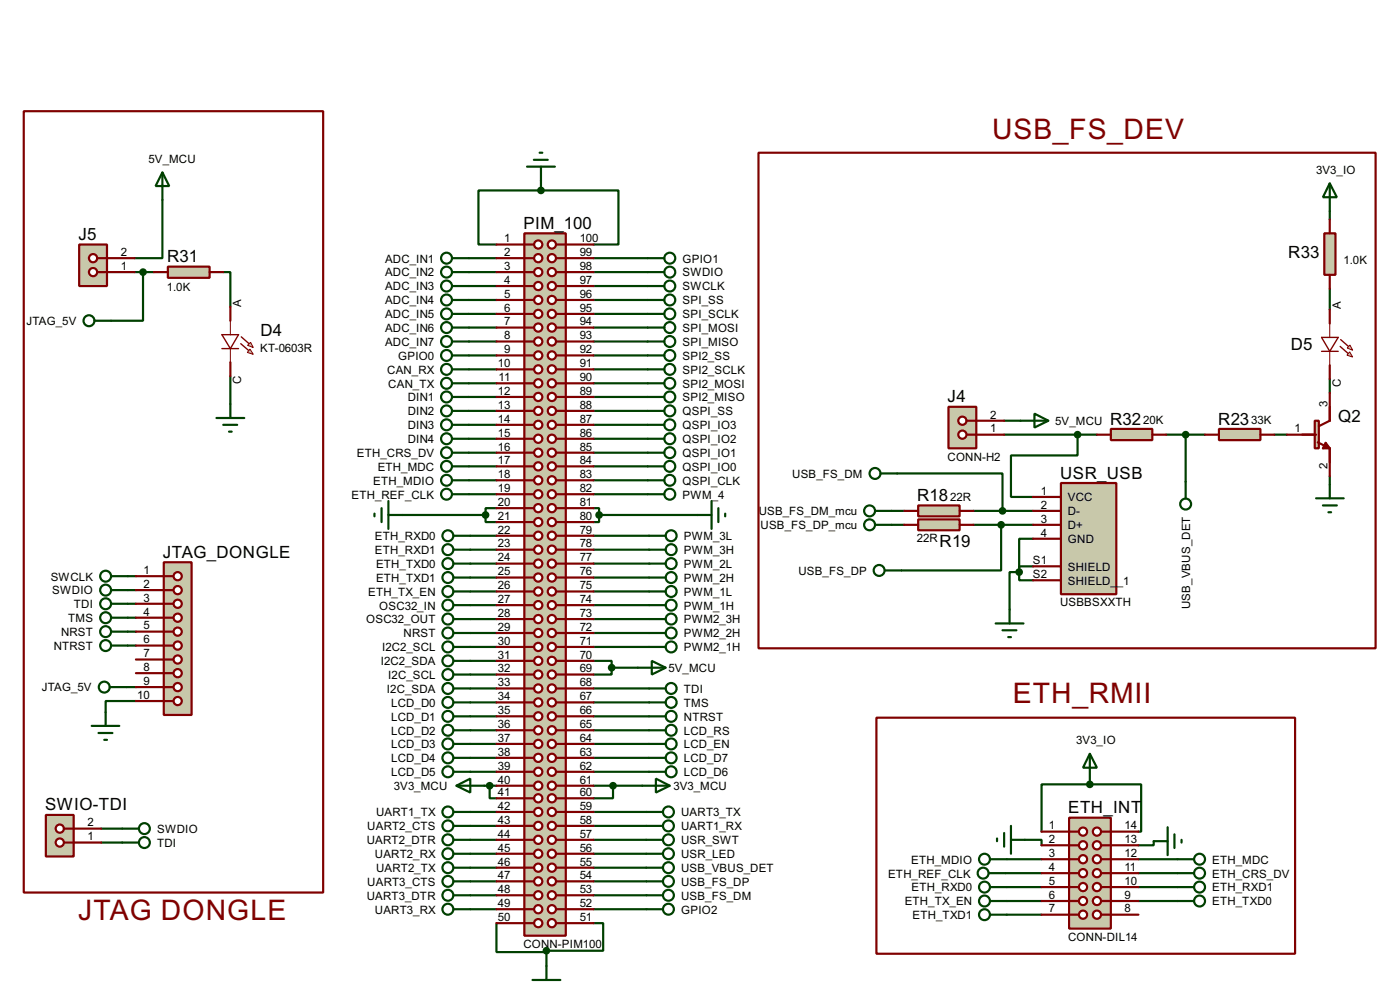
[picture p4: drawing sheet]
<svg xmlns="http://www.w3.org/2000/svg" width="256mm" height="180mm" viewBox="0 0 256 180" stroke-linecap="round" stroke-linejoin="round" font-family="sans-serif">
<defs><g id="words">
<g font-size="5.8" fill="#800000">
<text x="181.7" y="25.4">USB_FS_DEV</text>
<text x="185.5" y="128.8">ETH_RMII</text>
<text x="14.3" y="168.4">JTAG DONGLE</text>
</g>
<g font-size="3.5">
<text x="95.9" y="41.9">PIM_100</text>
<text x="14.4" y="43.9">J5</text>
<text x="30.6" y="48">R31</text>
<text x="236" y="47.2">R33</text>
<text x="47.7" y="61.6">D4</text>
<text x="236.5" y="64.1">D5</text>
<text x="173.6" y="73.7">J4</text>
<text x="203.4" y="77.7">R32</text>
<text x="223.2" y="77.7">R23</text>
<text x="245.2" y="77.2">Q2</text>
<text x="194.2" y="87.6">USR_USB</text>
<text x="168" y="91.7">R18</text>
<text x="172.1" y="100.1">R19</text>
<text x="29.9" y="102.1">JTAG_DONGLE</text>
<text x="8.3" y="148.3">SWIO-TDI</text>
<text x="195.7" y="148.9">ETH_INT</text>
</g>
<g font-size="2.4">
<text x="27.2" y="29.8">5V_MCU</text>
<text x="241.1" y="31.8">3V3_IO</text>
<text x="22.2" y="46.9">2</text>
<text x="92.4" y="44.4">1</text>
<text x="92.4" y="46.9">2</text>
<text x="106.2" y="44.4">100</text>
<text x="106.2" y="46.9">99</text>
<text x="22.2" y="49.4">1</text>
<text x="30.6" y="53.3">1.0K</text>
<text x="70.5" y="48">ADC_IN1</text>
<text x="70.5" y="50.6">ADC_IN2</text>
<text x="70.5" y="53.2">ADC_IN3</text>
<text x="92.4" y="49.4">3</text>
<text x="92.4" y="52">4</text>
<text x="106.2" y="49.4">98</text>
<text x="106.2" y="52">97</text>
<text x="125" y="53.2">SWCLK</text>
<text x="125" y="50.6">SWDIO</text>
<text x="125" y="48">GPIO1</text>
<text x="246.1" y="48.3">1.0K</text>
<text x="4.8" y="59.5">JTAG_5V</text>
<text x="44.2" y="56.1" transform="rotate(-90 44.2 56.1)">A</text>
<text x="70.5" y="55.7">ADC_IN4</text>
<text x="70.5" y="58.2">ADC_IN5</text>
<text x="92.4" y="54.5">5</text>
<text x="92.4" y="57.1">6</text>
<text x="92.4" y="59.6">7</text>
<text x="106.2" y="54.5">96</text>
<text x="106.2" y="57.1">95</text>
<text x="106.2" y="59.6">94</text>
<text x="125" y="58.2">SPI_SCLK</text>
<text x="125" y="55.7">SPI_SS</text>
<text x="245.6" y="56.6" transform="rotate(-90 245.6 56.6)">A</text>
<text x="47.7" y="64.5">KT-0603R</text>
<text x="70.5" y="60.7">ADC_IN6</text>
<text x="70.5" y="63.3">ADC_IN7</text>
<text x="72.9" y="65.9">GPIO0</text>
<text x="92.4" y="62.1">8</text>
<text x="92.4" y="64.7">9</text>
<text x="106.2" y="62.1">93</text>
<text x="106.2" y="64.7">92</text>
<text x="125" y="65.9">SPI2_SS</text>
<text x="125" y="63.3">SPI_MISO</text>
<text x="125" y="60.7">SPI_MOSI</text>
<text x="44.2" y="70.4" transform="rotate(-90 44.2 70.4)">C</text>
<text x="70.9" y="68.4">CAN_RX</text>
<text x="71.1" y="70.9">CAN_TX</text>
<text x="91.2" y="67.2">10</text>
<text x="91.4" y="69.8">11</text>
<text x="106.2" y="69.8">90</text>
<text x="106.2" y="67.2">91</text>
<text x="125" y="70.9">SPI2_MOSI</text>
<text x="125" y="68.4">SPI2_SCLK</text>
<text x="245.6" y="70.9" transform="rotate(-90 245.6 70.9)">C</text>
<text x="74.7" y="73.4">DIN1</text>
<text x="74.7" y="76">DIN2</text>
<text x="91.2" y="72.3">12</text>
<text x="91.2" y="74.8">13</text>
<text x="91.2" y="77.4">14</text>
<text x="106.2" y="72.3">89</text>
<text x="106.2" y="74.8">88</text>
<text x="106.2" y="77.4">87</text>
<text x="125" y="76">QSPI_SS</text>
<text x="125" y="73.4">SPI2_MISO</text>
<text x="181.4" y="76.6">2</text>
<text x="193.3" y="77.8">5V_MCU</text>
<text x="209.4" y="77.6">20K</text>
<text x="229.2" y="77.6">33K</text>
<text x="243.2" y="74.4" transform="rotate(-90 243.2 74.4)">3</text>
<text x="65.4" y="83.6">ETH_CRS_DV</text>
<text x="74.7" y="78.6">DIN3</text>
<text x="74.7" y="81.1">DIN4</text>
<text x="91.2" y="79.9">15</text>
<text x="91.2" y="82.5">16</text>
<text x="106.2" y="79.9">86</text>
<text x="106.2" y="82.5">85</text>
<text x="125" y="83.6">QSPI_IO1</text>
<text x="125" y="81.1">QSPI_IO2</text>
<text x="125" y="78.6">QSPI_IO3</text>
<text x="181.4" y="79.2">1</text>
<text x="237.2" y="79.2">1</text>
<text x="68.4" y="88.7">ETH_MDIO</text>
<text x="69.2" y="86.2">ETH_MDC</text>
<text x="91.2" y="85">17</text>
<text x="91.2" y="87.5">18</text>
<text x="106.2" y="85">84</text>
<text x="106.2" y="87.5">83</text>
<text x="125" y="88.7">QSPI_CLK</text>
<text x="125" y="86.2">QSPI_IO0</text>
<text x="145.1" y="87.5">USB_FS_DM</text>
<text x="173.6" y="84.3">CONN-H2</text>
<text x="243.2" y="85.7" transform="rotate(-90 243.2 85.7)">2</text>
<text x="64.4" y="91.3">ETH_REF_CLK</text>
<text x="91.2" y="90.1">19</text>
<text x="91.2" y="92.6">20</text>
<text x="91.2" y="95.2">21</text>
<text x="106.2" y="95.2">80</text>
<text x="106.2" y="90.1">82</text>
<text x="106.2" y="92.6">81</text>
<text x="125" y="91.3">PWM_4</text>
<text x="139" y="94.3">USB_FS_DM_mcu</text>
<text x="174.1" y="91.7">22R</text>
<text x="190.7" y="95.7">3</text>
<text x="190.7" y="93.1">2</text>
<text x="190.7" y="90.6">1</text>
<text x="195.6" y="94.3">D-</text>
<text x="195.6" y="91.8">VCC</text>
<text x="68.7" y="98.9">ETH_RXD0</text>
<text x="68.7" y="101.4">ETH_RXD1</text>
<text x="91.2" y="97.7">22</text>
<text x="91.2" y="100.2">23</text>
<text x="106.2" y="97.7">79</text>
<text x="106.2" y="100.2">78</text>
<text x="125.3" y="101.4">PWM_3H</text>
<text x="125.3" y="98.9">PWM_3L</text>
<text x="139.3" y="96.9">USB_FS_DP_mcu</text>
<text x="168" y="99.3">22R</text>
<text x="190.7" y="98.2">4</text>
<text x="195.6" y="96.9">D+</text>
<text x="195.6" y="99.4">GND</text>
<text x="9.3" y="106.3">SWCLK</text>
<text x="26.3" y="105.1">1</text>
<text x="26.3" y="107.6">2</text>
<text x="68.9" y="104">ETH_TXD0</text>
<text x="68.9" y="106.5">ETH_TXD1</text>
<text x="91.2" y="102.8">24</text>
<text x="91.2" y="105.3">25</text>
<text x="91.2" y="107.9">26</text>
<text x="106.2" y="102.8">77</text>
<text x="106.2" y="105.3">76</text>
<text x="106.2" y="107.9">75</text>
<text x="125.3" y="106.5">PWM_2H</text>
<text x="125.3" y="104">PWM_2L</text>
<text x="146.3" y="105.2">USB_FS_DP</text>
<text x="189.2" y="103.3">S1</text>
<text x="189.2" y="105.8">S2</text>
<text x="195.6" y="104.5">SHIELD</text>
<text x="195.6" y="107">SHIELD_</text>
<text x="204.6" y="107">_1</text>
<text x="9.6" y="108.8">SWDIO</text>
<text x="12.5" y="113.9">TMS</text>
<text x="13.5" y="111.3">TDI</text>
<text x="26.3" y="110.1">3</text>
<text x="26.3" y="112.7">4</text>
<text x="67.4" y="109.1">ETH_TX_EN</text>
<text x="69.5" y="111.6">OSC32_IN</text>
<text x="91.2" y="110.4">27</text>
<text x="91.2" y="112.9">28</text>
<text x="106.2" y="110.4">74</text>
<text x="106.2" y="112.9">73</text>
<text x="125.3" y="111.6">PWM_1H</text>
<text x="125.3" y="109.1">PWM_1L</text>
<text x="194.2" y="111">USBBSXXTH</text>
<text x="218" y="111.5" transform="rotate(-90 218 111.5)">USB_VBUS_DET</text>
<text x="9.8" y="119">NTRST</text>
<text x="11.2" y="116.4">NRST</text>
<text x="26.3" y="115.2">5</text>
<text x="26.3" y="117.8">6</text>
<text x="67.1" y="114.1">OSC32_OUT</text>
<text x="70" y="119.2">I2C2_SCL</text>
<text x="73.9" y="116.7">NRST</text>
<text x="91.2" y="115.5">29</text>
<text x="91.2" y="118">30</text>
<text x="106.2" y="115.5">72</text>
<text x="106.2" y="118">71</text>
<text x="125.3" y="119.2">PWM2_1H</text>
<text x="125.3" y="116.7">PWM2_2H</text>
<text x="125.3" y="114.1">PWM2_3H</text>
<text x="26.3" y="120.3">7</text>
<text x="26.3" y="122.8">8</text>
<text x="26.3" y="125.4">9</text>
<text x="69.7" y="121.8">I2C2_SDA</text>
<text x="71.1" y="124.3">I2C_SCL</text>
<text x="91.2" y="120.6">31</text>
<text x="91.2" y="123.1">32</text>
<text x="91.2" y="125.6">33</text>
<text x="106.2" y="120.6">70</text>
<text x="106.2" y="123.1">69</text>
<text x="106.2" y="125.6">68</text>
<text x="122.5" y="123">5V_MCU</text>
<text x="7.6" y="126.6">JTAG_5V</text>
<text x="25.2" y="127.9">10</text>
<text x="70.9" y="126.8">I2C_SDA</text>
<text x="71.7" y="129.4">LCD_D0</text>
<text x="71.7" y="131.9">LCD_D1</text>
<text x="91.2" y="128.2">34</text>
<text x="91.2" y="130.7">35</text>
<text x="106.2" y="128.2">67</text>
<text x="106.2" y="130.7">66</text>
<text x="125.3" y="131.9">NTRST</text>
<text x="125.3" y="126.8">TDI</text>
<text x="125.3" y="129.4">TMS</text>
<text x="71.7" y="134.5">LCD_D2</text>
<text x="71.7" y="137">LCD_D3</text>
<text x="91.2" y="133.3">36</text>
<text x="91.2" y="135.8">37</text>
<text x="106.2" y="133.3">65</text>
<text x="106.2" y="135.8">64</text>
<text x="125.3" y="137">LCD_EN</text>
<text x="125.3" y="134.5">LCD_RS</text>
<text x="197.2" y="136.2">3V3_IO</text>
<text x="71.7" y="139.5">LCD_D4</text>
<text x="71.7" y="142.1">LCD_D5</text>
<text x="91.2" y="138.3">38</text>
<text x="91.2" y="140.9">39</text>
<text x="91.2" y="143.4">40</text>
<text x="106.2" y="138.3">63</text>
<text x="106.2" y="140.9">62</text>
<text x="106.2" y="143.4">61</text>
<text x="125.3" y="142.1">LCD_D6</text>
<text x="125.3" y="139.5">LCD_D7</text>
<text x="68.9" y="149.4">UART1_TX</text>
<text x="72.2" y="144.6">3V3_MCU</text>
<text x="91.2" y="148.2">42</text>
<text x="91.2" y="145.7">41</text>
<text x="106.2" y="145.7">60</text>
<text x="106.2" y="148.2">59</text>
<text x="123.4" y="144.6">3V3_MCU</text>
<text x="124.8" y="149.4">UART3_TX</text>
<text x="16.1" y="153.8">1</text>
<text x="16.1" y="151.3">2</text>
<text x="28.8" y="155">TDI</text>
<text x="28.8" y="152.5">SWDIO</text>
<text x="67.2" y="154.5">UART2_DTR</text>
<text x="67.3" y="152">UART2_CTS</text>
<text x="91.2" y="155.9">45</text>
<text x="91.2" y="153.3">44</text>
<text x="91.2" y="150.8">43</text>
<text x="106.2" y="150.8">58</text>
<text x="106.2" y="153.3">57</text>
<text x="106.2" y="155.9">56</text>
<text x="124.8" y="152">UART1_RX</text>
<text x="124.8" y="154.5">USR_SWT</text>
<text x="192.2" y="151.8">1</text>
<text x="192.2" y="154.3">2</text>
<text x="206" y="151.8">14</text>
<text x="206" y="154.3">13</text>
<text x="68.7" y="157.1">UART2_RX</text>
<text x="68.9" y="159.6">UART2_TX</text>
<text x="91.2" y="160.9">47</text>
<text x="91.2" y="158.4">46</text>
<text x="106.2" y="158.4">55</text>
<text x="106.2" y="160.9">54</text>
<text x="124.8" y="157.1">USR_LED</text>
<text x="124.8" y="159.6">USB_VBUS_DET</text>
<text x="162.7" y="160.6">ETH_REF_CLK</text>
<text x="166.9" y="158.1">ETH_MDIO</text>
<text x="192.2" y="156.9">3</text>
<text x="192.2" y="159.4">4</text>
<text x="192.2" y="162">5</text>
<text x="206" y="156.9">12</text>
<text x="206" y="159.4">11</text>
<text x="206" y="162">10</text>
<text x="222.1" y="158.1">ETH_MDC</text>
<text x="222.1" y="160.6">ETH_CRS_DV</text>
<text x="67.2" y="164.7">UART3_DTR</text>
<text x="67.3" y="162.1">UART3_CTS</text>
<text x="68.7" y="167.2">UART3_RX</text>
<text x="91.2" y="166">49</text>
<text x="91.2" y="163.5">48</text>
<text x="106.2" y="163.5">53</text>
<text x="106.2" y="166">52</text>
<text x="124.8" y="162.1">USB_FS_DP</text>
<text x="124.8" y="164.7">USB_FS_DM</text>
<text x="124.8" y="167.2">GPIO2</text>
<text x="165.7" y="165.7">ETH_TX_EN</text>
<text x="167" y="163.2">ETH_RXD0</text>
<text x="192.2" y="164.5">6</text>
<text x="192.2" y="167">7</text>
<text x="206" y="164.5">9</text>
<text x="206" y="167">8</text>
<text x="222.1" y="163.2">ETH_RXD1</text>
<text x="222.1" y="165.7">ETH_TXD0</text>
<text x="91.2" y="168.6">50</text>
<text x="95.9" y="173.5">CONN-PIM100</text>
<text x="106.2" y="168.6">51</text>
<text x="167.2" y="168.2">ETH_TXD1</text>
<text x="195.7" y="172.2">CONN-DIL14</text>
</g>
</g></defs>
<g fill="none" stroke="#004000" stroke-width=".4">
<path d="M29.8 36.6v10.7h-5.1M99.1 34.9h-11.4v9.9h3.3M99.1 34.9h14.2v9.9h-4.5M99.1 33.1v1.8M243.6 38.7v1.5M24.7 49.8h3.5M26.2 49.8v8.9h-5.8M40.9 49.8h1.3v6.4M82.9 47.3h8.1M82.9 49.8h8.1M82.9 52.4h8.1M82.9 54.9h8.1"/>
<path d="M82.9 57.5h8.1M82.9 60h8.1M108.8 47.3h12.9M108.8 49.8h12.9M108.8 52.4h12.9M108.8 54.9h12.9M108.8 57.5h12.9M108.8 60h12.9M243.6 52.9v3.8M42.2 68.9v5.1M82.9 70.2h8.1M82.9 72.7h8.1"/>
<path d="M82.9 75.2h8.1M82.9 77.8h8.1M82.9 62.5h8.1M82.9 65.1h8.1M82.9 67.6h8.1M108.8 70.2h12.9M108.8 72.7h12.9M108.8 75.2h12.9M108.8 77.8h12.9M108.8 62.5h12.9M108.8 65.1h12.9M108.8 67.6h12.9"/>
<path d="M184 79.6h17M184 77h3M197.4 79.6v3.8h-12.2v7.6h4.1M213.7 79.6h7.1M217.2 79.6v11.6M233.5 79.6h2.3M243.6 69.4v2.5M68.6 94v.5M69.9 93v2.6M71.2 94.3h17.8M71.2 91.7v5.1M82.9 80.3h8.1"/>
<path d="M82.9 82.9h8.1M82.9 85.4h8.1M82.9 87.9h8.1M82.9 90.5h8.1M83.1 98.1h7.9M89 94.3v1.3h2M91 93h-2v1.3M108.8 93h1v1.3M108.8 80.3h12.9M108.8 82.9h12.9M108.8 85.4h12.9M108.8 87.9h12.9"/>
<path d="M108.8 90.5h12.9M108.8 98.1h13.2M109.8 94.3v1.3h-1M109.8 94.3h20.6M130.4 91.7v5.1M131.6 93v2.6M132.9 94v.5M160.3 93.5h5.4M160.3 96.1h5.4M164.4 86.7h19.3v6.8M178.4 93.5h10.9M178.4 96.1h10.9"/>
<path d="M183.4 96.1v8.3h-18.2M189.3 98.6h-2.6v6.1M243.6 87.2v1.5M23.4 105.5h1.5M23.4 108h1.5M23.4 110.5h1.5M23.4 113.1h1.5M23.4 118.2h1.5M23.4 115.6h1.5M83.1 100.6h7.9M83.1 103.2h7.9M83.1 105.7h7.9"/>
<path d="M83.1 108.3h7.9M83.1 110.8h7.9M83.1 113.3h7.9M83.1 115.9h7.9M83.1 118.4h7.9M108.8 100.6h13.2M108.8 103.2h13.2M108.8 105.7h13.2M108.8 108.3h13.2M108.8 110.8h13.2M108.8 113.3h13.2M108.8 115.9h13.2"/>
<path d="M108.8 118.4h13.2M186.7 104.7v1.5h2.6M186.7 104.7h-1.7v6.9M189.3 103.7h-2.6v1M23.2 125.8h1.7M24.9 128.3h-5.5v2.1M83.1 131.1h7.9M83.1 133.7h7.9M83.1 136.2h7.9M83.1 138.7h7.9M83.1 121h7.9M83.1 123.5h7.9"/>
<path d="M83.1 126h7.9M83.1 128.6h7.9M108.8 121h3.3v1.2M108.8 131.1h13.2M108.8 133.7h13.2M108.8 136.2h13.2M108.8 138.7h13.2M108.8 126h10.1M108.8 128.6h10.1M112.1 122.2v1.3h-3.3M112.1 122.2h4.8M18.6 154.2h3.8"/>
<path d="M18.6 151.7h3.8M83.1 141.3h7.9M83.6 143.8l2.6-1.3v2.6zM83.6 143.8h7.4M86.2 148.6h4.8M86.2 151.2h4.8M86.2 153.7h4.8M86.2 156.3h4.8M86.2 158.8h4.8M89.7 143.8v2.3h1.3M108.8 141.3h13.2M108.8 148.6h9.6"/>
<path d="M108.8 151.2h9.6M108.8 153.7h9.6M108.8 156.3h9.6M108.8 158.8h9.6M108.8 143.8h13.9M112.3 143.8v2.3h-3.5M120.2 142.5l2.5 1.3-2.5 1.3zM184.2 159.8h6.6M184.5 157.3h6.3M187.8 153.7h3v1M199.7 143.1v.5h-8.9v8.6M199.7 143.6h9.4v8.6h-.5"/>
<path d="M208.6 157.3h7.1M208.6 159.8h7.1M211.4 154v.7h-2.8M86.2 161.3h4.8M86.2 163.9h4.8M86.2 166.4h4.8M91 169v5.3h9.1v-.3M100.1 174v2.8M108.8 169h1.7v5h-10.4M108.8 161.3h9.6M108.8 163.9h9.6M108.8 166.4h9.6"/>
<path d="M184.5 162.4h6.3M184.5 164.9h6.3M184.5 167.4h6.3M208.6 162.4h7.1M208.6 164.9h7.1"/>
<circle cx="81.8" cy="47.3" r="1"/>
<circle cx="81.8" cy="49.8" r="1"/>
<circle cx="81.8" cy="54.9" r="1"/>
<circle cx="81.8" cy="52.4" r="1"/>
<circle cx="81.8" cy="60" r="1"/>
<circle cx="81.8" cy="57.5" r="1"/>
<circle cx="122.7" cy="49.8" r="1"/>
<circle cx="122.7" cy="47.3" r="1"/>
<circle cx="122.7" cy="57.5" r="1"/>
<circle cx="122.7" cy="60" r="1"/>
<circle cx="122.7" cy="54.9" r="1"/>
<circle cx="122.7" cy="52.4" r="1"/>
<circle cx="81.8" cy="65.1" r="1"/>
<circle cx="81.8" cy="62.5" r="1"/>
<circle cx="81.8" cy="75.2" r="1"/>
<circle cx="81.8" cy="70.2" r="1"/>
<circle cx="81.8" cy="72.7" r="1"/>
<circle cx="81.8" cy="67.6" r="1"/>
<circle cx="81.8" cy="77.8" r="1"/>
<circle cx="122.7" cy="77.8" r="1"/>
<circle cx="122.7" cy="70.2" r="1"/>
<circle cx="122.7" cy="67.6" r="1"/>
<circle cx="122.7" cy="62.5" r="1"/>
<circle cx="122.7" cy="75.2" r="1"/>
<circle cx="122.7" cy="65.1" r="1"/>
<circle cx="122.7" cy="72.7" r="1"/>
<circle cx="81.8" cy="80.3" r="1"/>
<circle cx="81.8" cy="82.9" r="1"/>
<circle cx="81.8" cy="85.4" r="1"/>
<circle cx="81.8" cy="87.9" r="1"/>
<circle cx="81.8" cy="90.5" r="1"/>
<circle cx="82" cy="98.1" r="1"/>
<circle cx="122.7" cy="85.4" r="1"/>
<circle cx="122.7" cy="80.3" r="1"/>
<circle cx="122.7" cy="87.9" r="1"/>
<circle cx="122.7" cy="90.5" r="1"/>
<circle cx="122.7" cy="82.9" r="1"/>
<circle cx="122.9" cy="98.1" r="1"/>
<circle cx="159.3" cy="96.1" r="1"/>
<circle cx="159.3" cy="93.5" r="1"/>
<circle cx="217.2" cy="92.3" r="1"/>
<circle cx="82" cy="110.8" r="1"/>
<circle cx="82" cy="113.3" r="1"/>
<circle cx="82" cy="118.4" r="1"/>
<circle cx="82" cy="103.2" r="1"/>
<circle cx="82" cy="108.3" r="1"/>
<circle cx="82" cy="100.6" r="1"/>
<circle cx="82" cy="115.9" r="1"/>
<circle cx="82" cy="105.7" r="1"/>
<circle cx="122.9" cy="115.9" r="1"/>
<circle cx="122.9" cy="105.7" r="1"/>
<circle cx="122.9" cy="103.2" r="1"/>
<circle cx="122.9" cy="108.3" r="1"/>
<circle cx="122.9" cy="113.3" r="1"/>
<circle cx="122.9" cy="100.6" r="1"/>
<circle cx="122.9" cy="118.4" r="1"/>
<circle cx="122.9" cy="110.8" r="1"/>
<circle cx="82" cy="123.5" r="1"/>
<circle cx="82" cy="136.2" r="1"/>
<circle cx="82" cy="133.7" r="1"/>
<circle cx="82" cy="138.7" r="1"/>
<circle cx="82" cy="121" r="1"/>
<circle cx="82" cy="128.6" r="1"/>
<circle cx="82" cy="131.1" r="1"/>
<circle cx="82" cy="126" r="1"/>
<circle cx="122.9" cy="136.2" r="1"/>
<circle cx="122.9" cy="133.7" r="1"/>
<circle cx="122.9" cy="131.1" r="1"/>
<circle cx="122.9" cy="138.7" r="1"/>
<circle cx="82" cy="141.3" r="1"/>
<circle cx="122.9" cy="141.3" r="1"/>
</g>
<path d="M96.1 42.7h7.6v128.6h-7.6z" fill="#c8c8aa" stroke="#800000" stroke-width=".4"/>
<path d="M96.1 70.2h1.7" fill="none" stroke="#800000" stroke-width=".4"/>
<circle cx="98.6" cy="70.2" r=".75" fill="#feffff" stroke="#800000" stroke-width=".4"/>
<path d="M96.1 72.7h1.7" fill="none" stroke="#800000" stroke-width=".4"/>
<circle cx="98.6" cy="72.7" r=".75" fill="#feffff" stroke="#800000" stroke-width=".4"/>
<path d="M96.1 75.2h1.7" fill="none" stroke="#800000" stroke-width=".4"/>
<circle cx="98.6" cy="75.2" r=".75" fill="#feffff" stroke="#800000" stroke-width=".4"/>
<path d="M96.1 77.8h1.7" fill="none" stroke="#800000" stroke-width=".4"/>
<circle cx="98.6" cy="77.8" r=".75" fill="#feffff" stroke="#800000" stroke-width=".4"/>
<path d="M101.9 121h1.8" fill="none" stroke="#800000" stroke-width=".4"/>
<circle cx="101.1" cy="121" r=".75" fill="#feffff" stroke="#800000" stroke-width=".4"/>
<path d="M101.9 123.5h1.8" fill="none" stroke="#800000" stroke-width=".4"/>
<circle cx="101.1" cy="123.5" r=".75" fill="#feffff" stroke="#800000" stroke-width=".4"/>
<path d="M101.9 126h1.8" fill="none" stroke="#800000" stroke-width=".4"/>
<circle cx="101.1" cy="126" r=".75" fill="#feffff" stroke="#800000" stroke-width=".4"/>
<path d="M101.9 128.6h1.8" fill="none" stroke="#800000" stroke-width=".4"/>
<circle cx="101.1" cy="128.6" r=".75" fill="#feffff" stroke="#800000" stroke-width=".4"/>
<path d="M96.1 80.3h1.7" fill="none" stroke="#800000" stroke-width=".4"/>
<circle cx="98.6" cy="80.3" r=".75" fill="#feffff" stroke="#800000" stroke-width=".4"/>
<path d="M101.9 131.1h1.8" fill="none" stroke="#800000" stroke-width=".4"/>
<circle cx="101.1" cy="131.1" r=".75" fill="#feffff" stroke="#800000" stroke-width=".4"/>
<path d="M96.1 82.9h1.7" fill="none" stroke="#800000" stroke-width=".4"/>
<circle cx="98.6" cy="82.9" r=".75" fill="#feffff" stroke="#800000" stroke-width=".4"/>
<path d="M101.9 133.7h1.8" fill="none" stroke="#800000" stroke-width=".4"/>
<circle cx="101.1" cy="133.7" r=".75" fill="#feffff" stroke="#800000" stroke-width=".4"/>
<path d="M96.1 85.4h1.7" fill="none" stroke="#800000" stroke-width=".4"/>
<circle cx="98.6" cy="85.4" r=".75" fill="#feffff" stroke="#800000" stroke-width=".4"/>
<path d="M101.9 136.2h1.8" fill="none" stroke="#800000" stroke-width=".4"/>
<circle cx="101.1" cy="136.2" r=".75" fill="#feffff" stroke="#800000" stroke-width=".4"/>
<path d="M96.1 87.9h1.7" fill="none" stroke="#800000" stroke-width=".4"/>
<circle cx="98.6" cy="87.9" r=".75" fill="#feffff" stroke="#800000" stroke-width=".4"/>
<path d="M101.9 138.7h1.8" fill="none" stroke="#800000" stroke-width=".4"/>
<circle cx="101.1" cy="138.7" r=".75" fill="#feffff" stroke="#800000" stroke-width=".4"/>
<path d="M96.1 90.5h1.7" fill="none" stroke="#800000" stroke-width=".4"/>
<circle cx="98.6" cy="90.5" r=".75" fill="#feffff" stroke="#800000" stroke-width=".4"/>
<path d="M101.9 141.3h1.8" fill="none" stroke="#800000" stroke-width=".4"/>
<circle cx="101.1" cy="141.3" r=".75" fill="#feffff" stroke="#800000" stroke-width=".4"/>
<path d="M96.1 93h1.7" fill="none" stroke="#800000" stroke-width=".4"/>
<circle cx="98.6" cy="93" r=".75" fill="#feffff" stroke="#800000" stroke-width=".4"/>
<path d="M101.9 143.8h1.8" fill="none" stroke="#800000" stroke-width=".4"/>
<circle cx="101.1" cy="143.8" r=".75" fill="#feffff" stroke="#800000" stroke-width=".4"/>
<path d="M96.1 95.6h1.7" fill="none" stroke="#800000" stroke-width=".4"/>
<circle cx="98.6" cy="95.6" r=".75" fill="#feffff" stroke="#800000" stroke-width=".4"/>
<path d="M101.9 146.1h1.8" fill="none" stroke="#800000" stroke-width=".4"/>
<circle cx="101.1" cy="146.1" r=".75" fill="#feffff" stroke="#800000" stroke-width=".4"/>
<path d="M96.1 98.1h1.7" fill="none" stroke="#800000" stroke-width=".4"/>
<circle cx="98.6" cy="98.1" r=".75" fill="#feffff" stroke="#800000" stroke-width=".4"/>
<path d="M101.9 148.6h1.8" fill="none" stroke="#800000" stroke-width=".4"/>
<circle cx="101.1" cy="148.6" r=".75" fill="#feffff" stroke="#800000" stroke-width=".4"/>
<path d="M96.1 100.6h1.7" fill="none" stroke="#800000" stroke-width=".4"/>
<circle cx="98.6" cy="100.6" r=".75" fill="#feffff" stroke="#800000" stroke-width=".4"/>
<path d="M101.9 151.2h1.8" fill="none" stroke="#800000" stroke-width=".4"/>
<circle cx="101.1" cy="151.2" r=".75" fill="#feffff" stroke="#800000" stroke-width=".4"/>
<path d="M96.1 103.2h1.7" fill="none" stroke="#800000" stroke-width=".4"/>
<circle cx="98.6" cy="103.2" r=".75" fill="#feffff" stroke="#800000" stroke-width=".4"/>
<path d="M101.9 153.7h1.8" fill="none" stroke="#800000" stroke-width=".4"/>
<circle cx="101.1" cy="153.7" r=".75" fill="#feffff" stroke="#800000" stroke-width=".4"/>
<path d="M96.1 105.7h1.7" fill="none" stroke="#800000" stroke-width=".4"/>
<circle cx="98.6" cy="105.7" r=".75" fill="#feffff" stroke="#800000" stroke-width=".4"/>
<path d="M101.9 156.3h1.8" fill="none" stroke="#800000" stroke-width=".4"/>
<circle cx="101.1" cy="156.3" r=".75" fill="#feffff" stroke="#800000" stroke-width=".4"/>
<path d="M96.1 108.3h1.7" fill="none" stroke="#800000" stroke-width=".4"/>
<circle cx="98.6" cy="108.3" r=".75" fill="#feffff" stroke="#800000" stroke-width=".4"/>
<path d="M101.9 158.8h1.8" fill="none" stroke="#800000" stroke-width=".4"/>
<circle cx="101.1" cy="158.8" r=".75" fill="#feffff" stroke="#800000" stroke-width=".4"/>
<path d="M96.1 110.8h1.7" fill="none" stroke="#800000" stroke-width=".4"/>
<circle cx="98.6" cy="110.8" r=".75" fill="#feffff" stroke="#800000" stroke-width=".4"/>
<path d="M101.9 161.3h1.8" fill="none" stroke="#800000" stroke-width=".4"/>
<circle cx="101.1" cy="161.3" r=".75" fill="#feffff" stroke="#800000" stroke-width=".4"/>
<path d="M96.1 113.3h1.7" fill="none" stroke="#800000" stroke-width=".4"/>
<circle cx="98.6" cy="113.3" r=".75" fill="#feffff" stroke="#800000" stroke-width=".4"/>
<path d="M101.9 163.9h1.8" fill="none" stroke="#800000" stroke-width=".4"/>
<circle cx="101.1" cy="163.9" r=".75" fill="#feffff" stroke="#800000" stroke-width=".4"/>
<path d="M96.1 115.9h1.7" fill="none" stroke="#800000" stroke-width=".4"/>
<circle cx="98.6" cy="115.9" r=".75" fill="#feffff" stroke="#800000" stroke-width=".4"/>
<path d="M101.9 166.4h1.8" fill="none" stroke="#800000" stroke-width=".4"/>
<circle cx="101.1" cy="166.4" r=".75" fill="#feffff" stroke="#800000" stroke-width=".4"/>
<path d="M96.1 118.4h1.7" fill="none" stroke="#800000" stroke-width=".4"/>
<circle cx="98.6" cy="118.4" r=".75" fill="#feffff" stroke="#800000" stroke-width=".4"/>
<path d="M101.9 169h1.8" fill="none" stroke="#800000" stroke-width=".4"/>
<circle cx="101.1" cy="169" r=".75" fill="#feffff" stroke="#800000" stroke-width=".4"/>
<path d="M96.1 121h1.7" fill="none" stroke="#800000" stroke-width=".4"/>
<circle cx="98.6" cy="121" r=".75" fill="#feffff" stroke="#800000" stroke-width=".4"/>
<path d="M96.1 169h1.7" fill="none" stroke="#800000" stroke-width=".4"/>
<circle cx="98.6" cy="169" r=".75" fill="#feffff" stroke="#800000" stroke-width=".4"/>
<path d="M96.1 123.5h1.7" fill="none" stroke="#800000" stroke-width=".4"/>
<circle cx="98.6" cy="123.5" r=".75" fill="#feffff" stroke="#800000" stroke-width=".4"/>
<path d="M96.1 166.4h1.7" fill="none" stroke="#800000" stroke-width=".4"/>
<circle cx="98.6" cy="166.4" r=".75" fill="#feffff" stroke="#800000" stroke-width=".4"/>
<path d="M96.1 126h1.7" fill="none" stroke="#800000" stroke-width=".4"/>
<circle cx="98.6" cy="126" r=".75" fill="#feffff" stroke="#800000" stroke-width=".4"/>
<path d="M96.1 163.9h1.7" fill="none" stroke="#800000" stroke-width=".4"/>
<circle cx="98.6" cy="163.9" r=".75" fill="#feffff" stroke="#800000" stroke-width=".4"/>
<path d="M96.1 128.6h1.7" fill="none" stroke="#800000" stroke-width=".4"/>
<circle cx="98.6" cy="128.6" r=".75" fill="#feffff" stroke="#800000" stroke-width=".4"/>
<path d="M96.1 161.3h1.7" fill="none" stroke="#800000" stroke-width=".4"/>
<circle cx="98.6" cy="161.3" r=".75" fill="#feffff" stroke="#800000" stroke-width=".4"/>
<path d="M96.1 131.1h1.7" fill="none" stroke="#800000" stroke-width=".4"/>
<circle cx="98.6" cy="131.1" r=".75" fill="#feffff" stroke="#800000" stroke-width=".4"/>
<path d="M96.1 158.8h1.7" fill="none" stroke="#800000" stroke-width=".4"/>
<circle cx="98.6" cy="158.8" r=".75" fill="#feffff" stroke="#800000" stroke-width=".4"/>
<path d="M96.1 133.7h1.7" fill="none" stroke="#800000" stroke-width=".4"/>
<circle cx="98.6" cy="133.7" r=".75" fill="#feffff" stroke="#800000" stroke-width=".4"/>
<path d="M96.1 156.3h1.7" fill="none" stroke="#800000" stroke-width=".4"/>
<circle cx="98.6" cy="156.3" r=".75" fill="#feffff" stroke="#800000" stroke-width=".4"/>
<path d="M96.1 136.2h1.7" fill="none" stroke="#800000" stroke-width=".4"/>
<circle cx="98.6" cy="136.2" r=".75" fill="#feffff" stroke="#800000" stroke-width=".4"/>
<path d="M96.1 153.7h1.7" fill="none" stroke="#800000" stroke-width=".4"/>
<circle cx="98.6" cy="153.7" r=".75" fill="#feffff" stroke="#800000" stroke-width=".4"/>
<path d="M96.1 138.7h1.7" fill="none" stroke="#800000" stroke-width=".4"/>
<circle cx="98.6" cy="138.7" r=".75" fill="#feffff" stroke="#800000" stroke-width=".4"/>
<path d="M96.1 151.2h1.7" fill="none" stroke="#800000" stroke-width=".4"/>
<circle cx="98.6" cy="151.2" r=".75" fill="#feffff" stroke="#800000" stroke-width=".4"/>
<path d="M96.1 141.3h1.7" fill="none" stroke="#800000" stroke-width=".4"/>
<circle cx="98.6" cy="141.3" r=".75" fill="#feffff" stroke="#800000" stroke-width=".4"/>
<path d="M96.1 148.6h1.7" fill="none" stroke="#800000" stroke-width=".4"/>
<circle cx="98.6" cy="148.6" r=".75" fill="#feffff" stroke="#800000" stroke-width=".4"/>
<path d="M96.1 143.8h1.7" fill="none" stroke="#800000" stroke-width=".4"/>
<circle cx="98.6" cy="143.8" r=".75" fill="#feffff" stroke="#800000" stroke-width=".4"/>
<path d="M96.1 146.1h1.7" fill="none" stroke="#800000" stroke-width=".4"/>
<circle cx="98.6" cy="146.1" r=".75" fill="#feffff" stroke="#800000" stroke-width=".4"/>
<path d="M96.1 44.8h1.7" fill="none" stroke="#800000" stroke-width=".4"/>
<circle cx="98.6" cy="44.8" r=".75" fill="#feffff" stroke="#800000" stroke-width=".4"/>
<path d="M96.1 47.3h1.7" fill="none" stroke="#800000" stroke-width=".4"/>
<circle cx="98.6" cy="47.3" r=".75" fill="#feffff" stroke="#800000" stroke-width=".4"/>
<path d="M96.1 49.8h1.7" fill="none" stroke="#800000" stroke-width=".4"/>
<circle cx="98.6" cy="49.8" r=".75" fill="#feffff" stroke="#800000" stroke-width=".4"/>
<path d="M96.1 52.4h1.7" fill="none" stroke="#800000" stroke-width=".4"/>
<circle cx="98.6" cy="52.4" r=".75" fill="#feffff" stroke="#800000" stroke-width=".4"/>
<path d="M101.9 95.6h1.8" fill="none" stroke="#800000" stroke-width=".4"/>
<circle cx="101.1" cy="95.6" r=".75" fill="#feffff" stroke="#800000" stroke-width=".4"/>
<path d="M101.9 98.1h1.8" fill="none" stroke="#800000" stroke-width=".4"/>
<circle cx="101.1" cy="98.1" r=".75" fill="#feffff" stroke="#800000" stroke-width=".4"/>
<path d="M101.9 100.6h1.8" fill="none" stroke="#800000" stroke-width=".4"/>
<circle cx="101.1" cy="100.6" r=".75" fill="#feffff" stroke="#800000" stroke-width=".4"/>
<path d="M101.9 103.2h1.8" fill="none" stroke="#800000" stroke-width=".4"/>
<circle cx="101.1" cy="103.2" r=".75" fill="#feffff" stroke="#800000" stroke-width=".4"/>
<path d="M96.1 54.9h1.7" fill="none" stroke="#800000" stroke-width=".4"/>
<circle cx="98.6" cy="54.9" r=".75" fill="#feffff" stroke="#800000" stroke-width=".4"/>
<path d="M101.9 105.7h1.8" fill="none" stroke="#800000" stroke-width=".4"/>
<circle cx="101.1" cy="105.7" r=".75" fill="#feffff" stroke="#800000" stroke-width=".4"/>
<path d="M96.1 57.5h1.7" fill="none" stroke="#800000" stroke-width=".4"/>
<circle cx="98.6" cy="57.5" r=".75" fill="#feffff" stroke="#800000" stroke-width=".4"/>
<path d="M101.9 108.3h1.8" fill="none" stroke="#800000" stroke-width=".4"/>
<circle cx="101.1" cy="108.3" r=".75" fill="#feffff" stroke="#800000" stroke-width=".4"/>
<path d="M96.1 60h1.7" fill="none" stroke="#800000" stroke-width=".4"/>
<circle cx="98.6" cy="60" r=".75" fill="#feffff" stroke="#800000" stroke-width=".4"/>
<path d="M101.9 110.8h1.8" fill="none" stroke="#800000" stroke-width=".4"/>
<circle cx="101.1" cy="110.8" r=".75" fill="#feffff" stroke="#800000" stroke-width=".4"/>
<path d="M96.1 62.5h1.7" fill="none" stroke="#800000" stroke-width=".4"/>
<circle cx="98.6" cy="62.5" r=".75" fill="#feffff" stroke="#800000" stroke-width=".4"/>
<path d="M101.9 113.3h1.8" fill="none" stroke="#800000" stroke-width=".4"/>
<circle cx="101.1" cy="113.3" r=".75" fill="#feffff" stroke="#800000" stroke-width=".4"/>
<path d="M96.1 65.1h1.7" fill="none" stroke="#800000" stroke-width=".4"/>
<circle cx="98.6" cy="65.1" r=".75" fill="#feffff" stroke="#800000" stroke-width=".4"/>
<path d="M101.9 115.9h1.8" fill="none" stroke="#800000" stroke-width=".4"/>
<circle cx="101.1" cy="115.9" r=".75" fill="#feffff" stroke="#800000" stroke-width=".4"/>
<path d="M96.1 67.6h1.7" fill="none" stroke="#800000" stroke-width=".4"/>
<circle cx="98.6" cy="67.6" r=".75" fill="#feffff" stroke="#800000" stroke-width=".4"/>
<path d="M101.9 118.4h1.8" fill="none" stroke="#800000" stroke-width=".4"/>
<circle cx="101.1" cy="118.4" r=".75" fill="#feffff" stroke="#800000" stroke-width=".4"/>
<path d="M101.9 70.2h1.8" fill="none" stroke="#800000" stroke-width=".4"/>
<circle cx="101.1" cy="70.2" r=".75" fill="#feffff" stroke="#800000" stroke-width=".4"/>
<path d="M101.9 72.7h1.8" fill="none" stroke="#800000" stroke-width=".4"/>
<circle cx="101.1" cy="72.7" r=".75" fill="#feffff" stroke="#800000" stroke-width=".4"/>
<path d="M101.9 75.2h1.8" fill="none" stroke="#800000" stroke-width=".4"/>
<circle cx="101.1" cy="75.2" r=".75" fill="#feffff" stroke="#800000" stroke-width=".4"/>
<path d="M101.9 77.8h1.8" fill="none" stroke="#800000" stroke-width=".4"/>
<circle cx="101.1" cy="77.8" r=".75" fill="#feffff" stroke="#800000" stroke-width=".4"/>
<path d="M101.9 80.3h1.8" fill="none" stroke="#800000" stroke-width=".4"/>
<circle cx="101.1" cy="80.3" r=".75" fill="#feffff" stroke="#800000" stroke-width=".4"/>
<path d="M101.9 82.9h1.8" fill="none" stroke="#800000" stroke-width=".4"/>
<circle cx="101.1" cy="82.9" r=".75" fill="#feffff" stroke="#800000" stroke-width=".4"/>
<path d="M101.9 85.4h1.8" fill="none" stroke="#800000" stroke-width=".4"/>
<circle cx="101.1" cy="85.4" r=".75" fill="#feffff" stroke="#800000" stroke-width=".4"/>
<path d="M101.9 87.9h1.8" fill="none" stroke="#800000" stroke-width=".4"/>
<circle cx="101.1" cy="87.9" r=".75" fill="#feffff" stroke="#800000" stroke-width=".4"/>
<path d="M101.9 90.5h1.8" fill="none" stroke="#800000" stroke-width=".4"/>
<circle cx="101.1" cy="90.5" r=".75" fill="#feffff" stroke="#800000" stroke-width=".4"/>
<path d="M101.9 93h1.8" fill="none" stroke="#800000" stroke-width=".4"/>
<circle cx="101.1" cy="93" r=".75" fill="#feffff" stroke="#800000" stroke-width=".4"/>
<path d="M101.9 44.8h1.8" fill="none" stroke="#800000" stroke-width=".4"/>
<circle cx="101.1" cy="44.8" r=".75" fill="#feffff" stroke="#800000" stroke-width=".4"/>
<path d="M101.9 47.3h1.8" fill="none" stroke="#800000" stroke-width=".4"/>
<circle cx="101.1" cy="47.3" r=".75" fill="#feffff" stroke="#800000" stroke-width=".4"/>
<path d="M101.9 49.8h1.8" fill="none" stroke="#800000" stroke-width=".4"/>
<circle cx="101.1" cy="49.8" r=".75" fill="#feffff" stroke="#800000" stroke-width=".4"/>
<path d="M101.9 52.4h1.8" fill="none" stroke="#800000" stroke-width=".4"/>
<circle cx="101.1" cy="52.4" r=".75" fill="#feffff" stroke="#800000" stroke-width=".4"/>
<path d="M101.9 54.9h1.8" fill="none" stroke="#800000" stroke-width=".4"/>
<circle cx="101.1" cy="54.9" r=".75" fill="#feffff" stroke="#800000" stroke-width=".4"/>
<path d="M101.9 57.5h1.8" fill="none" stroke="#800000" stroke-width=".4"/>
<circle cx="101.1" cy="57.5" r=".75" fill="#feffff" stroke="#800000" stroke-width=".4"/>
<path d="M101.9 60h1.8" fill="none" stroke="#800000" stroke-width=".4"/>
<circle cx="101.1" cy="60" r=".75" fill="#feffff" stroke="#800000" stroke-width=".4"/>
<path d="M101.9 62.5h1.8" fill="none" stroke="#800000" stroke-width=".4"/>
<circle cx="101.1" cy="62.5" r=".75" fill="#feffff" stroke="#800000" stroke-width=".4"/>
<path d="M101.9 65.1h1.8" fill="none" stroke="#800000" stroke-width=".4"/>
<circle cx="101.1" cy="65.1" r=".75" fill="#feffff" stroke="#800000" stroke-width=".4"/>
<path d="M101.9 67.6h1.8" fill="none" stroke="#800000" stroke-width=".4"/>
<circle cx="101.1" cy="67.6" r=".75" fill="#feffff" stroke="#800000" stroke-width=".4"/>
<g fill="none" stroke="#800000" stroke-width=".4">
<path d="M91 44.8h5.1M91 47.3h5.1M91 49.8h5.1M91 52.4h5.1M91 54.9h5.1M91 57.5h5.1M91 60h5.1M103.7 44.8h5.1M103.7 47.3h5.1M103.7 49.8h5.1M103.7 52.4h5.1M103.7 54.9h5.1"/>
<path d="M103.7 57.5h5.1M103.7 60h5.1M91 70.2h5.1M91 72.7h5.1M91 75.2h5.1M91 77.8h5.1M91 62.5h5.1M91 65.1h5.1M91 67.6h5.1M103.7 70.2h5.1M103.7 72.7h5.1M103.7 75.2h5.1"/>
<path d="M103.7 77.8h5.1M103.7 62.5h5.1M103.7 65.1h5.1M103.7 67.6h5.1M91 80.3h5.1M91 82.9h5.1M91 85.4h5.1M91 87.9h5.1M91 90.5h5.1M91 93h5.1M91 95.6h5.1M91 98.1h5.1"/>
<path d="M103.7 80.3h5.1M103.7 82.9h5.1M103.7 85.4h5.1M103.7 87.9h5.1M103.7 90.5h5.1M103.7 93h5.1M103.7 95.6h5.1M103.7 98.1h5.1M91 100.6h5.1M91 103.2h5.1M91 105.7h5.1M91 108.3h5.1"/>
<path d="M91 110.8h5.1M91 113.3h5.1M91 115.9h5.1M91 118.4h5.1M103.7 100.6h5.1M103.7 103.2h5.1M103.7 105.7h5.1M103.7 108.3h5.1M103.7 110.8h5.1M103.7 113.3h5.1M103.7 115.9h5.1M103.7 118.4h5.1"/>
<path d="M91 121h5.1M91 123.5h5.1M91 126h5.1M91 128.6h5.1M91 131.1h5.1M91 133.7h5.1M91 136.2h5.1M91 138.7h5.1M103.7 121h5.1M103.7 123.5h5.1M103.7 126h5.1M103.7 128.6h5.1"/>
<path d="M103.7 131.1h5.1M103.7 133.7h5.1M103.7 136.2h5.1M103.7 138.7h5.1M91 141.3h5.1M91 143.8h5.1M91 146.1h5.1M91 148.6h5.1M91 151.2h5.1M91 153.7h5.1M91 156.3h5.1M91 158.8h5.1"/>
<path d="M103.7 141.3h5.1M103.7 143.8h5.1M103.7 146.1h5.1M103.7 148.6h5.1M103.7 151.2h5.1M103.7 153.7h5.1M103.7 156.3h5.1M103.7 158.8h5.1M91 161.3h5.1M91 163.9h5.1M91 166.4h5.1M91 169h5.1"/>
<path d="M103.7 161.3h5.1M103.7 163.9h5.1M103.7 166.4h5.1M103.7 169h5.1"/>
</g>
<g fill="#004000" stroke="#004000" stroke-width=".4">
<circle cx="88.9" cy="94.3" r=".5"/>
<circle cx="109.7" cy="94.3" r=".5"/>
<circle cx="112.3" cy="143.8" r=".5"/>
<circle cx="89.7" cy="143.8" r=".5"/>
<circle cx="100.1" cy="174" r=".5"/>
</g>
<g fill="none" stroke="#004000" stroke-width=".4">
<path d="M83.1 148.6h3.1M83.1 151.2h3.1M83.1 153.7h3.1M83.1 156.3h3.1M83.1 158.8h3.1M118.4 148.6h3.1M118.4 151.2h3.1M118.4 153.7h3.1M118.4 156.3h3.1M118.4 158.8h3.1M83.1 161.3h3.1M83.1 163.9h3.1"/>
<path d="M83.1 166.4h3.1M97.6 179.4h5.1M100.1 176.8v2.6M118.4 161.3h3.1M118.4 163.9h3.1"/>
<circle cx="82" cy="151.2" r="1"/>
<circle cx="82" cy="153.7" r="1"/>
<circle cx="82" cy="156.3" r="1"/>
<circle cx="82" cy="148.6" r="1"/>
<circle cx="82" cy="158.8" r="1"/>
<circle cx="122.4" cy="148.6" r="1"/>
<circle cx="122.4" cy="153.7" r="1"/>
<circle cx="122.4" cy="156.3" r="1"/>
<circle cx="122.4" cy="151.2" r="1"/>
<circle cx="122.4" cy="158.8" r="1"/>
<circle cx="82" cy="166.4" r="1"/>
<circle cx="82" cy="163.9" r="1"/>
<circle cx="82" cy="161.3" r="1"/>
<circle cx="122.4" cy="161.3" r="1"/>
<circle cx="122.4" cy="163.9" r="1"/>
</g>
<path d="M194.4 88.4h10.1v20.4h-10.1z" fill-rule="evenodd" fill="#c8c8aa" stroke="#800000" stroke-width=".4"/>
<path d="M189.3 96.1h5.1M189.3 93.5h5.1M189.3 98.6h5.1M189.3 91h5.1M189.3 103.7h5.1M189.3 106.2h5.1" fill="none" stroke="#800000" stroke-width=".4"/>
<path d="M168.2 92.5h7.6v2h-7.6z" fill="#c8c8aa" stroke="#800000" stroke-width=".4"/>
<path d="M165.7 93.5h2.5M175.8 93.5h2.6" fill="none" stroke="#800000" stroke-width=".4"/>
<path d="M168.2 95.1h7.6v2h-7.6z" fill="#c8c8aa" stroke="#800000" stroke-width=".4"/>
<path d="M165.7 96.1h2.5M175.8 96.1h2.6" fill="none" stroke="#800000" stroke-width=".4"/>
<circle cx="186.7" cy="104.7" r=".5" fill="#004000" stroke="#004000" stroke-width=".4"/>
<path d="M187 77h5.1M189.5 75.7l2.6 1.3-2.6 1.3zM182.4 114.1h5.1M183.7 115.4h2.5M184.7 116.6h.5M185 111.6v2.5" fill="none" stroke="#004000" stroke-width=".4"/>
<path d="M240.9 77h.7v5.1h-.7z" fill-rule="evenodd" fill="#c8c8aa" stroke="#800000" stroke-width=".4"/>
<path d="M235.8 79.6h5.3M243.6 71.9v5.1l-2 1M241.4 81l1.2 .6M242.9 81.1l.7 1h-1.2zM242.9 81.6l.1 .2h-.4l.3-.5 .5 .7h-.8M243.6 82.1v5.1" fill="none" stroke="#800000" stroke-width=".4"/>
<path d="M203.5 78.5h7.6v2.1h-7.6z" fill="#c8c8aa" stroke="#800000" stroke-width=".4"/>
<path d="M201 79.6h2.5M211.1 79.6h2.6" fill="none" stroke="#800000" stroke-width=".4"/>
<circle cx="197.4" cy="79.6" r=".5" fill="#004000" stroke="#004000" stroke-width=".4"/>
<path d="M242.1 61.8h3.1l-1.6 2.5zM242.1 64.3h3.1M245.5 63.4l2.1 1.8M245.6 62.2l2.1 1.8" fill="none" stroke="#800000" stroke-width=".25"/>
<path d="M243.6 59.2v2.6M243.6 64.3v2.6" fill="none" stroke="#800000" stroke-width=".18"/>
<g fill="#c8c8aa" stroke="#800000" stroke-width=".18">
<path d="M247.3 63.2l.5 .9-1-.4z"/>
<path d="M247.3 64.4l.5 1-1-.4z"/>
</g>
<path d="M243.6 56.7v2.5M243.6 66.9v2.5" fill="none" stroke="#800000" stroke-width=".4"/>
<path d="M243.6 33.6l1.3 2.5h-2.5zM243.6 33.6v5.1M241.1 91.2h5.1M242.4 92.5h2.5M243.4 93.8h.5M243.6 88.7v2.5" fill="none" stroke="#004000" stroke-width=".4"/>
<path d="M223.3 78.5h7.6v2.1h-7.6z" fill="#c8c8aa" stroke="#800000" stroke-width=".4"/>
<path d="M220.8 79.6h2.5M230.9 79.6h2.6" fill="none" stroke="#800000" stroke-width=".4"/>
<circle cx="217.2" cy="79.6" r=".5" fill="#004000" stroke="#004000" stroke-width=".4"/>
<path d="M195.9 149.7h7.6v20.3h-7.6z" fill="#c8c8aa" stroke="#800000" stroke-width=".4"/>
<path d="M195.9 152.2h1.8" fill="none" stroke="#800000" stroke-width=".4"/>
<circle cx="198.4" cy="152.2" r=".75" fill="#feffff" stroke="#800000" stroke-width=".4"/>
<path d="M195.9 154.7h1.8" fill="none" stroke="#800000" stroke-width=".4"/>
<circle cx="198.4" cy="154.7" r=".75" fill="#feffff" stroke="#800000" stroke-width=".4"/>
<path d="M195.9 157.3h1.8" fill="none" stroke="#800000" stroke-width=".4"/>
<circle cx="198.4" cy="157.3" r=".75" fill="#feffff" stroke="#800000" stroke-width=".4"/>
<path d="M195.9 159.8h1.8" fill="none" stroke="#800000" stroke-width=".4"/>
<circle cx="198.4" cy="159.8" r=".75" fill="#feffff" stroke="#800000" stroke-width=".4"/>
<path d="M201.7 152.2h1.8" fill="none" stroke="#800000" stroke-width=".4"/>
<circle cx="200.9" cy="152.2" r=".75" fill="#feffff" stroke="#800000" stroke-width=".4"/>
<path d="M201.7 154.7h1.8" fill="none" stroke="#800000" stroke-width=".4"/>
<circle cx="200.9" cy="154.7" r=".75" fill="#feffff" stroke="#800000" stroke-width=".4"/>
<path d="M201.7 157.3h1.8" fill="none" stroke="#800000" stroke-width=".4"/>
<circle cx="200.9" cy="157.3" r=".75" fill="#feffff" stroke="#800000" stroke-width=".4"/>
<path d="M201.7 159.8h1.8" fill="none" stroke="#800000" stroke-width=".4"/>
<circle cx="200.9" cy="159.8" r=".75" fill="#feffff" stroke="#800000" stroke-width=".4"/>
<path d="M195.9 162.4h1.8" fill="none" stroke="#800000" stroke-width=".4"/>
<circle cx="198.4" cy="162.4" r=".75" fill="#feffff" stroke="#800000" stroke-width=".4"/>
<path d="M201.7 162.4h1.8" fill="none" stroke="#800000" stroke-width=".4"/>
<circle cx="200.9" cy="162.4" r=".75" fill="#feffff" stroke="#800000" stroke-width=".4"/>
<path d="M195.9 164.9h1.8" fill="none" stroke="#800000" stroke-width=".4"/>
<circle cx="198.4" cy="164.9" r=".75" fill="#feffff" stroke="#800000" stroke-width=".4"/>
<path d="M201.7 164.9h1.8" fill="none" stroke="#800000" stroke-width=".4"/>
<circle cx="200.9" cy="164.9" r=".75" fill="#feffff" stroke="#800000" stroke-width=".4"/>
<path d="M195.9 167.4h1.8" fill="none" stroke="#800000" stroke-width=".4"/>
<circle cx="198.4" cy="167.4" r=".75" fill="#feffff" stroke="#800000" stroke-width=".4"/>
<path d="M201.7 167.4h1.8" fill="none" stroke="#800000" stroke-width=".4"/>
<circle cx="200.9" cy="167.4" r=".75" fill="#feffff" stroke="#800000" stroke-width=".4"/>
<g fill="none" stroke="#800000" stroke-width=".4">
<path d="M190.8 152.2h5.1M190.8 154.7h5.1M190.8 157.3h5.1M190.8 159.8h5.1M203.5 152.2h5.1M203.5 154.7h5.1M203.5 157.3h5.1M203.5 159.8h5.1M190.8 162.4h5.1M190.8 164.9h5.1M190.8 167.4h5.1M203.5 162.4h5.1"/>
<path d="M203.5 164.9h5.1M203.5 167.4h5.1"/>
</g>
<g fill="none" stroke="#004000" stroke-width=".4">
<path d="M199.7 138l1.3 2.5h-2.6zM199.7 138v5.1M181.2 159.8h3M181.4 157.3h3.1M182.7 153.5v.5M184 152.5v2.5M185.2 153.7h2.6M185.2 151.2v5.1M215.7 157.3h3M215.7 159.8h3M181.4 162.4h3.1M181.4 164.9h3.1"/>
<path d="M181.4 167.4h3.1M215.7 162.4h3M215.7 164.9h3"/>
<circle cx="180.1" cy="159.8" r="1"/>
<circle cx="180.3" cy="157.3" r="1"/>
<circle cx="219.7" cy="159.8" r="1"/>
<circle cx="219.7" cy="157.3" r="1"/>
<circle cx="180.3" cy="162.4" r="1"/>
<circle cx="180.3" cy="167.4" r="1"/>
<circle cx="180.3" cy="164.9" r="1"/>
<circle cx="219.7" cy="164.9" r="1"/>
<circle cx="219.7" cy="162.4" r="1"/>
</g>
<path d="M173.8 74.5h5.1v7.6h-5.1z" fill="#c8c8aa" stroke="#800000" stroke-width=".4"/>
<path d="M177.1 79.6h1.8" fill="none" stroke="#800000" stroke-width=".4"/>
<circle cx="176.3" cy="77" r=".75" fill="#feffff" stroke="#800000" stroke-width=".4"/>
<path d="M177.1 77h1.8" fill="none" stroke="#800000" stroke-width=".4"/>
<circle cx="176.3" cy="79.6" r=".75" fill="#feffff" stroke="#800000" stroke-width=".4"/>
<path d="M178.9 79.6h5.1M178.9 77h5.1" fill="none" stroke="#800000" stroke-width=".4"/>
<path d="M116.9 122.2h5.1M119.4 121l2.6 1.2-2.6 1.3z" fill="none" stroke="#004000" stroke-width=".4"/>
<path d="M242.6 42.7h2.1v7.6h-2.1z" fill="#c8c8aa" stroke="#800000" stroke-width=".4"/>
<path d="M243.6 40.2v2.5M243.6 50.3v2.6" fill="none" stroke="#800000" stroke-width=".4"/>
<g fill="none" stroke="#004000" stroke-width=".4">
<path d="M96.6 30.5h5.1M97.8 29.3h2.6M98.9 28h.5M99.1 30.5v2.6M118.9 126h3.1M118.9 128.6h3.1M211.4 154h2.5M213.9 151.4v5.1M215.2 152.7v2.5M216.5 153.7v.5M118.4 166.4h3.1"/>
<circle cx="122.9" cy="128.6" r="1"/>
<circle cx="122.9" cy="126" r="1"/>
<circle cx="122.4" cy="166.4" r="1"/>
</g>
<g fill="#004000" stroke="#004000" stroke-width=".4">
<circle cx="112" cy="122.2" r=".5"/>
<circle cx="199.6" cy="143.6" r=".5"/>
<circle cx="99.1" cy="34.9" r=".5"/>
</g>
<path d="M40.7 61.3h3l-1.5 2.5zM40.7 63.8h3M44.1 62.9l2.1 1.8M44.2 61.7l2.1 1.8" fill="none" stroke="#800000" stroke-width=".25"/>
<path d="M42.2 58.7v2.6M42.2 63.8v2.5" fill="none" stroke="#800000" stroke-width=".18"/>
<g fill="#c8c8aa" stroke="#800000" stroke-width=".18">
<path d="M45.4 63.2l.5-.5 .5 .9z"/>
<path d="M45.8 63.9l.6 1-1.1-.4z"/>
</g>
<path d="M42.2 56.2v2.5M42.2 66.3v2.6" fill="none" stroke="#800000" stroke-width=".4"/>
<path d="M39.7 76.5h5.1M40.9 77.8h2.6M42 79h.5M42.2 74v2.5" fill="none" stroke="#004000" stroke-width=".4"/>
<path d="M14.5 44.8h5.1v7.6h-5.1z" fill="#c8c8aa" stroke="#800000" stroke-width=".4"/>
<path d="M17.8 49.8h1.8" fill="none" stroke="#800000" stroke-width=".4"/>
<circle cx="17" cy="47.3" r=".75" fill="#feffff" stroke="#800000" stroke-width=".4"/>
<path d="M17.8 47.3h1.8" fill="none" stroke="#800000" stroke-width=".4"/>
<circle cx="17" cy="49.8" r=".75" fill="#feffff" stroke="#800000" stroke-width=".4"/>
<path d="M19.6 49.8h5.1M19.6 47.3h5.1" fill="none" stroke="#800000" stroke-width=".4"/>
<path d="M30.8 48.8h7.6v2.1h-7.6z" fill="#c8c8aa" stroke="#800000" stroke-width=".4"/>
<path d="M28.2 49.8h2.6M38.4 49.8h2.5" fill="none" stroke="#800000" stroke-width=".4"/>
<path d="M30 102.9h5.1v28h-5.1z" fill="#c8c8aa" stroke="#800000" stroke-width=".4"/>
<path d="M30 105.5h1.8" fill="none" stroke="#800000" stroke-width=".4"/>
<circle cx="32.5" cy="105.5" r=".75" fill="#feffff" stroke="#800000" stroke-width=".4"/>
<path d="M30 108h1.8" fill="none" stroke="#800000" stroke-width=".4"/>
<circle cx="32.5" cy="108" r=".75" fill="#feffff" stroke="#800000" stroke-width=".4"/>
<path d="M30 110.5h1.8" fill="none" stroke="#800000" stroke-width=".4"/>
<circle cx="32.5" cy="110.5" r=".75" fill="#feffff" stroke="#800000" stroke-width=".4"/>
<path d="M30 113.1h1.8" fill="none" stroke="#800000" stroke-width=".4"/>
<circle cx="32.5" cy="113.1" r=".75" fill="#feffff" stroke="#800000" stroke-width=".4"/>
<path d="M30 115.6h1.8" fill="none" stroke="#800000" stroke-width=".4"/>
<circle cx="32.5" cy="115.6" r=".75" fill="#feffff" stroke="#800000" stroke-width=".4"/>
<path d="M30 118.2h1.8" fill="none" stroke="#800000" stroke-width=".4"/>
<circle cx="32.5" cy="118.2" r=".75" fill="#feffff" stroke="#800000" stroke-width=".4"/>
<path d="M30 120.7h1.8" fill="none" stroke="#800000" stroke-width=".4"/>
<circle cx="32.5" cy="120.7" r=".75" fill="#feffff" stroke="#800000" stroke-width=".4"/>
<path d="M30 123.2h1.8" fill="none" stroke="#800000" stroke-width=".4"/>
<circle cx="32.5" cy="123.2" r=".75" fill="#feffff" stroke="#800000" stroke-width=".4"/>
<path d="M30 125.8h1.8" fill="none" stroke="#800000" stroke-width=".4"/>
<circle cx="32.5" cy="125.8" r=".75" fill="#feffff" stroke="#800000" stroke-width=".4"/>
<path d="M30 128.3h1.8" fill="none" stroke="#800000" stroke-width=".4"/>
<circle cx="32.5" cy="128.3" r=".75" fill="#feffff" stroke="#800000" stroke-width=".4"/>
<path d="M24.9 105.5h5.1M24.9 108h5.1M24.9 110.5h5.1M24.9 113.1h5.1M24.9 115.6h5.1M24.9 118.2h5.1M24.9 120.7h5.1M24.9 123.2h5.1M24.9 125.8h5.1M24.9 128.3h5.1" fill="none" stroke="#800000" stroke-width=".4"/>
<g fill="none" stroke="#004000" stroke-width=".4">
<path d="M29.8 31.6l1.2 2.5h-2.5zM29.8 31.6v5M17.3 58.7h3.1M20.4 105.5h3M20.4 108h3M20.4 110.5h3M20.4 113.1h3M20.4 118.2h3M20.4 115.6h3M16.8 132.9h5.1M18.1 134.2h2.5M19.1 135.4h.5"/>
<path d="M19.4 130.4v2.5M20.1 125.8h3.1M22.4 154.2h3.1M22.4 151.7h3.1"/>
<circle cx="16.3" cy="58.7" r="1"/>
<circle cx="19.3" cy="105.5" r="1"/>
<circle cx="19.3" cy="118.2" r="1"/>
<circle cx="19.3" cy="108" r="1"/>
<circle cx="19.3" cy="113.1" r="1"/>
<circle cx="19.3" cy="115.6" r="1"/>
<circle cx="19.3" cy="110.5" r="1"/>
<circle cx="19.1" cy="125.8" r="1"/>
<circle cx="26.4" cy="154.2" r="1"/>
<circle cx="26.4" cy="151.7" r="1"/>
</g>
<circle cx="26.2" cy="49.8" r=".5" fill="#004000" stroke="#004000" stroke-width=".4"/>
<path d="M8.4 149.2h5.1v7.6h-5.1z" fill="#c8c8aa" stroke="#800000" stroke-width=".4"/>
<path d="M11.7 154.2h1.8" fill="none" stroke="#800000" stroke-width=".4"/>
<circle cx="10.9" cy="151.7" r=".75" fill="#feffff" stroke="#800000" stroke-width=".4"/>
<path d="M11.7 151.7h1.8" fill="none" stroke="#800000" stroke-width=".4"/>
<circle cx="10.9" cy="154.2" r=".75" fill="#feffff" stroke="#800000" stroke-width=".4"/>
<path d="M4.4 20.4h54.8v143h-54.8zM139 28h113v90.7h-113zM160.6 131.4h76.7v43.2h-76.7zM13.5 154.2h5.1M13.5 151.7h5.1" fill="none" stroke="#800000" stroke-width=".4"/>
<g fill="none" stroke="#004000" stroke-width=".4">
<path d="M161.3 86.7h3.1M162.1 104.4h3.1"/>
<circle cx="160.3" cy="86.7" r="1"/>
<circle cx="161" cy="104.4" r="1"/>
</g>
<g fill="#004000" stroke="#004000" stroke-width=".4">
<circle cx="183.4" cy="96.1" r=".5"/>
<circle cx="183.6" cy="93.5" r=".5"/>
</g>
<use href="#words"/>
</svg>
